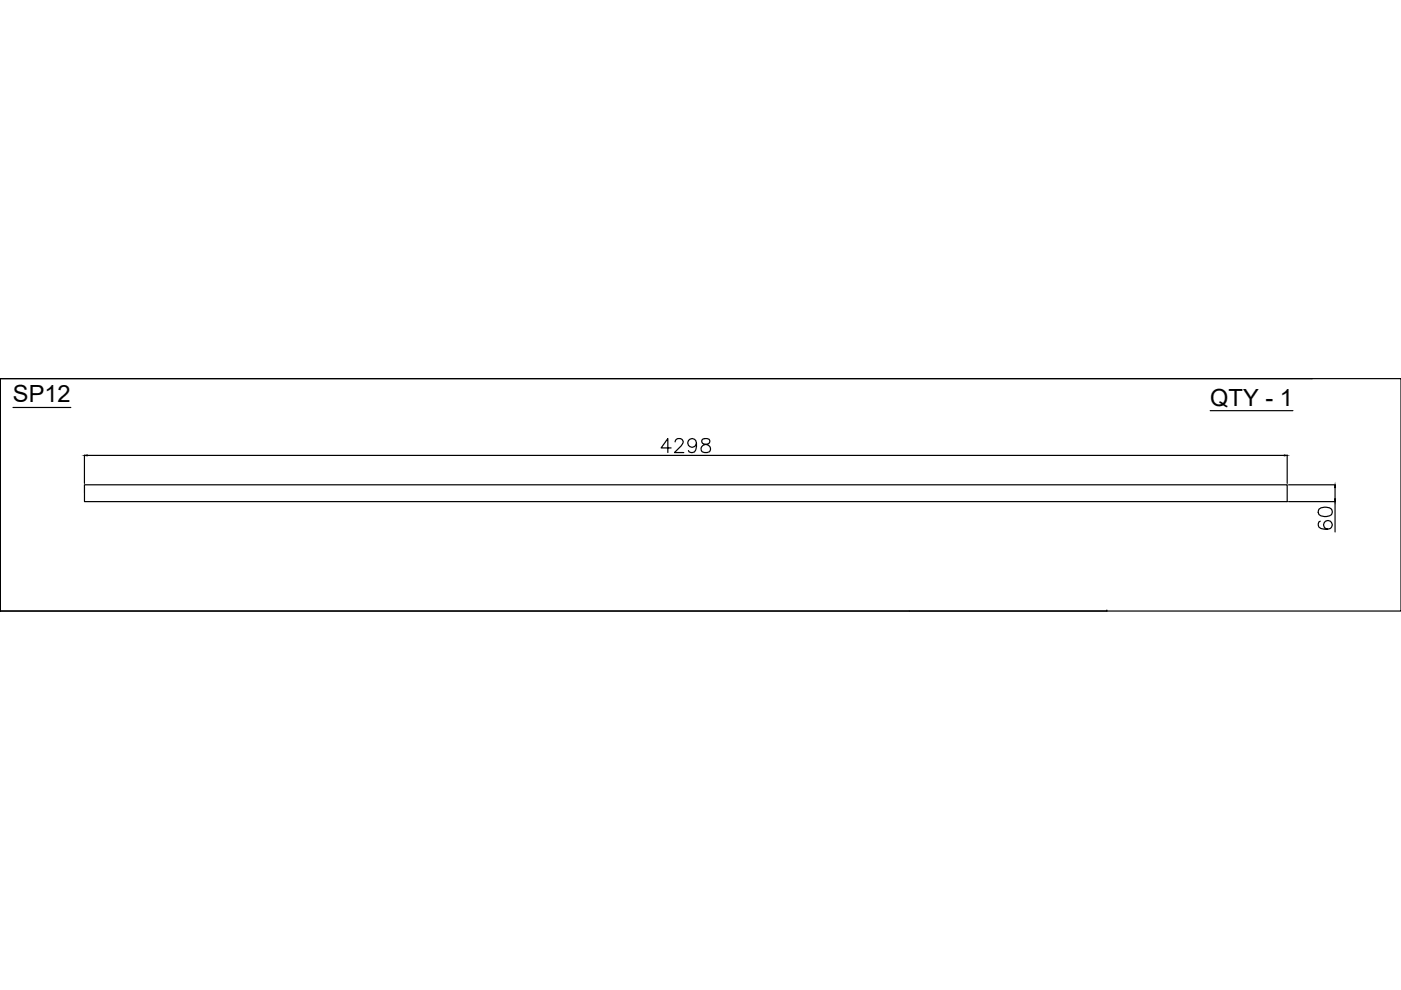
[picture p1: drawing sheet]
<svg xmlns="http://www.w3.org/2000/svg" width="297mm" height="210mm" viewBox="0 0 297 210" stroke-linecap="round" stroke-linejoin="round" font-family="sans-serif">
<defs><g id="words">
<g font-size="5">
<text x="2.7" y="85.3">SP12</text>
<text x="256.6" y="86">QTY - 1</text>
</g>
</g></defs>
<!-- layer: 0 -->
<g fill="none" stroke="#000" stroke-width=".25">
<path d="M.1 80.3h.1M.1 80.3v49.3h296.9v-49.3h-296.9v49.3h234.6M.1 80.3h278.1M2.7 86.4h12.3M17.9 96.5v6M18.5 96.6h253.8M142.3 95h-2.1l1.4-2v3M143.1 93.7l.3-.6 .9-.1a.73 .73 0 0 1 .4 1.1l-1.7 1.9h2M147.7 94a.92 .92 0 0 1-1.3 .8 .92 .92 0 0 1-.4-1.5 .92 .92 0 0 1 1.5 .1 2.65 2.65 0 0 1-.3 2.4 .89 .89 0 0 1-1.2-.3M148.9 93.1a.59 .59 0 0 0 .3 1 1.23 1.23 0 0 1 1.4 1.3l-.1 .3a1.18 1.18 0 0 1-1.9-.3 .95 .95 0 0 1 .9-1.1l.6-.2a.59 .59 0 0 0 .2-1l-.4-.1zM256.6 87.1h17.5M272.9 96.5v6"/>
<path d="M278.2 80.3h.1M17.9 102.8h255v3.6h-255zM273.2 102.8h9.9M273.2 106.4h9.9M279.6 108a2.29 2.29 0 0 1 2.7 0 .95 .95 0 0 1-.4 1.4 2.42 2.42 0 0 1-2.3-.3l-.1-.4zM279.9 110.5a.86 .86 0 0 0-.3 1.3 2.29 2.29 0 0 0 2.7 0 .92 .92 0 0 0-.4-1.4 .92 .92 0 0 0-1.2 .7 .92 .92 0 0 0 .8 1.1M283.1 103.4v2.4M283.1 106.4v6.4M234.7 129.6h.1"/>
</g>
<path d="M17.9 96.6l.6-.2v.3zM272.3 96.4l.6 .2-.6 .1zM283.1 102.8l.1 .6h-.2zM283 105.8h.2l-.1 .6z" fill="#000" stroke="#000" stroke-width=".21"/>
<use href="#words"/>
</svg>
